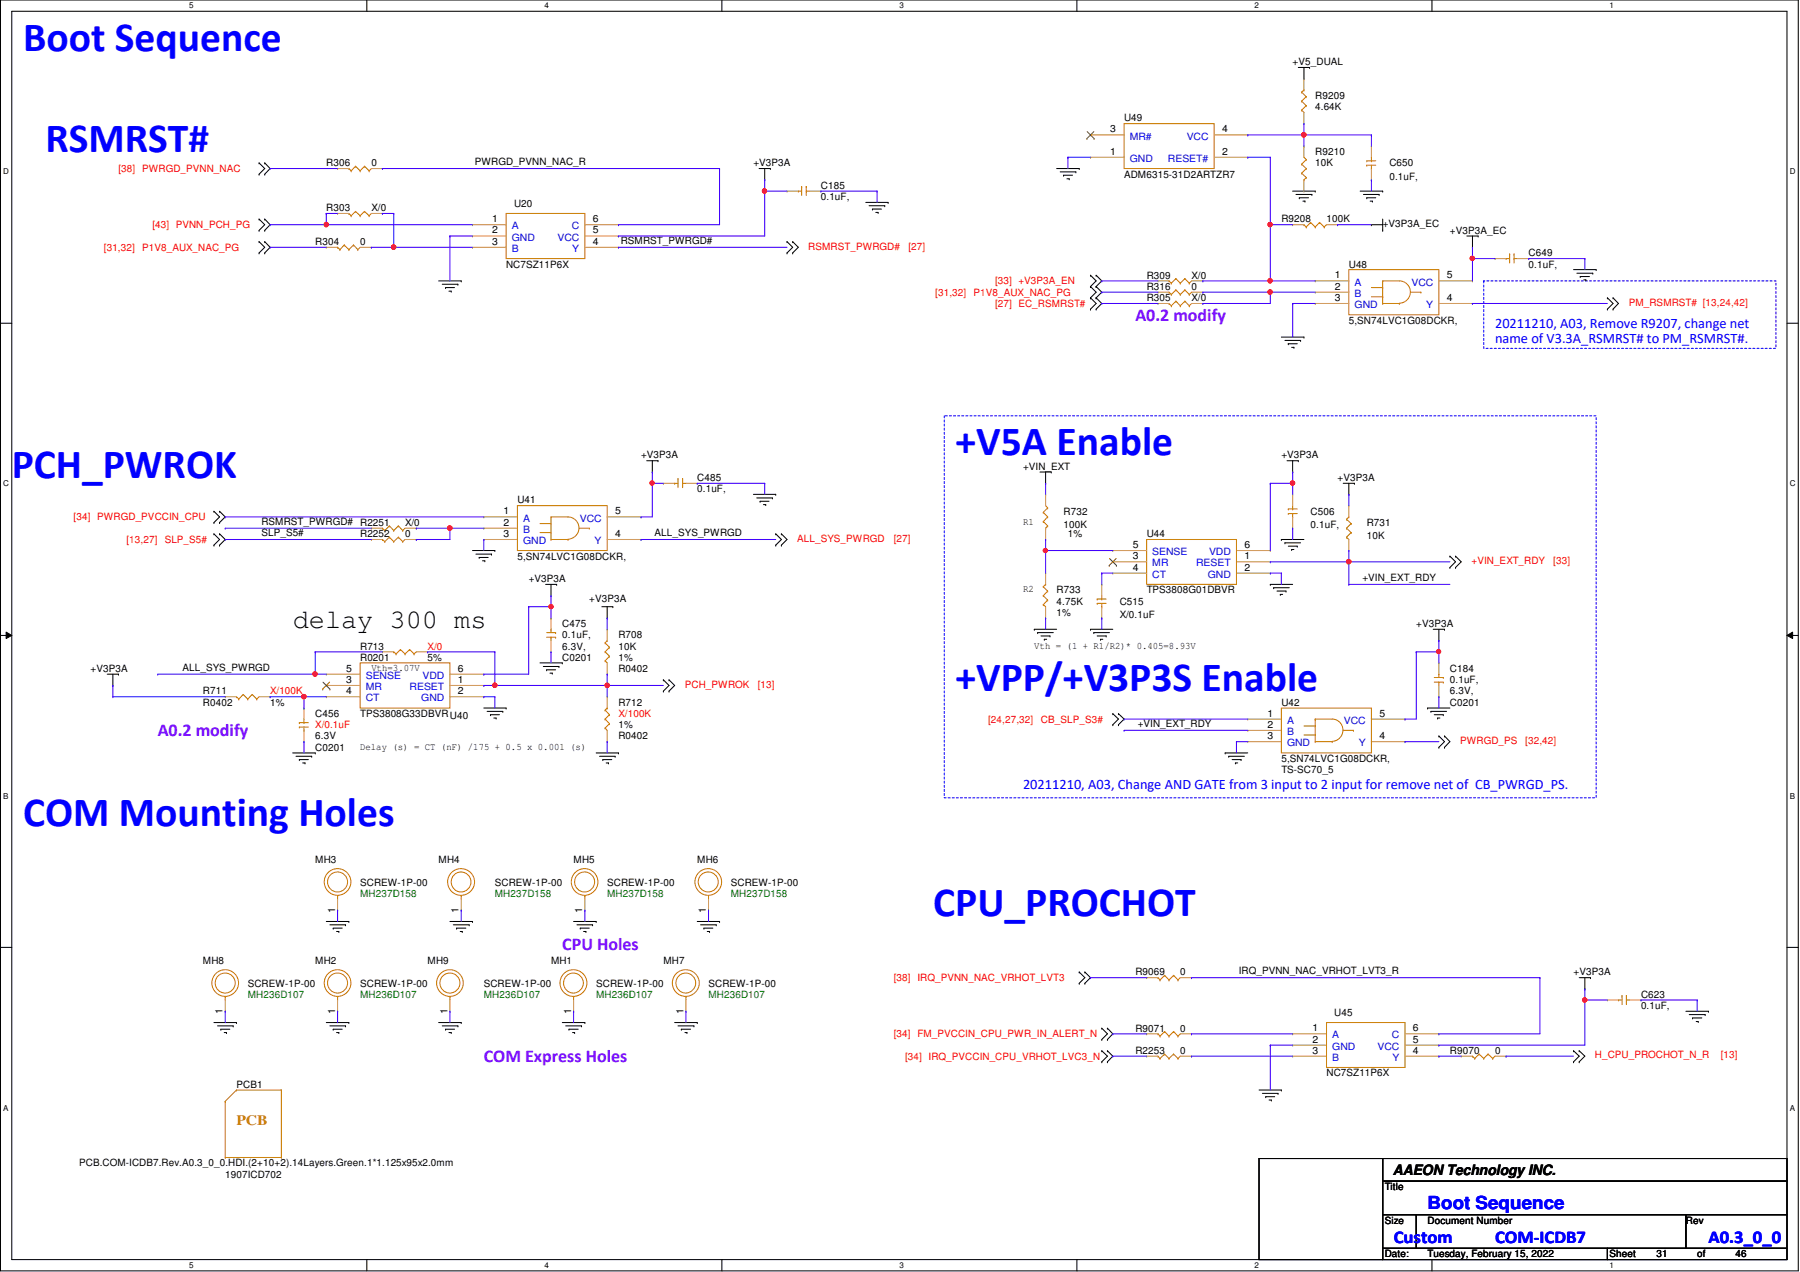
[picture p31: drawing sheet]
<svg xmlns="http://www.w3.org/2000/svg" width="297mm" height="210mm" viewBox="0 0 297 210" stroke-linecap="round" stroke-linejoin="round" font-family="sans-serif">
<defs><g id="words">
<g font-size="6.9" fill="#00f">
<text x="3.8" y="8.4">Boot Sequence</text>
<text x="7.5" y="25.1">RSMRST#</text>
<text x="157.7" y="75.1">+V5A Enable</text>
<text x="1.9" y="78.8">PCH_PWROK</text>
<text x="157.7" y="114.1">+VPP/+V3P3S Enable</text>
<text x="3.8" y="136.3">COM Mounting Holes</text>
<text x="154" y="151.2">CPU_PROCHOT</text>
</g>
<text font-size="4.4" x="48.3" y="103.7">delay 300 ms</text>
<g font-size="3" fill="#8000ff">
<text x="187.4" y="52.9">A0.2 modify</text>
<text x="26" y="121.5">A0.2 modify</text>
<text x="92.8" y="156.8">CPU Holes</text>
<text x="79.8" y="175.3">COM Express Holes</text>
</g>
<g font-size="3" fill="#00f">
<text x="235.6" y="199.5">Boot Sequence</text>
<text x="230" y="205.1">Custom</text>
<text x="246.7" y="205.1">COM-ICDB7</text>
<text x="281.9" y="205.1">A0.3_0_0</text>
</g>
<g font-size="2.4" fill="#00f">
<text x="246.7" y="54.2">20211210, A03, Remove R9207, change net</text>
<text x="246.7" y="56.6">name of V3.3A_RSMRST# to PM_RSMRST#.</text>
<text x="168.8" y="130.2">20211210, A03, Change AND GATE from 3 input to 2 input for remove net of CB_PWRGD_PS.</text>
</g>
<text font-size="2.4" fill="#cc8006" x="39" y="185.7">PCB</text>
<text font-size="2.4" x="229.8" y="193.9">AAEON Technology INC.</text>
<g font-size="1.7">
<text x="213.3" y="10.8">+V5_DUAL</text>
<text x="217" y="16.3">R9209</text>
<text x="183.2" y="21.8">3</text>
<text x="185.5" y="20">U49</text>
<text x="201.7" y="21.8">4</text>
<text x="217" y="18.2">4.64K</text>
<text x="53.8" y="27.4">R306</text>
<text x="61.3" y="27.4">0</text>
<text x="78.4" y="27.2">PWRGD_PVNN_NAC_R</text>
<text x="124.3" y="27.4">+V3P3A</text>
<text x="183.2" y="25.5">1</text>
<text x="185.5" y="29.3">ADM6315-31D2ARTZR7</text>
<text x="201.7" y="25.5">2</text>
<text x="217" y="25.6">R9210</text>
<text x="217" y="27.4">10K</text>
<text x="229.3" y="27.4">C650</text>
<text x="229.3" y="29.7">0.1uF,</text>
<text x="53.8" y="34.9">R303</text>
<text x="61.3" y="34.9">X/0</text>
<text x="84.8" y="34.1">U20</text>
<text x="135.5" y="31.2">C185</text>
<text x="135.5" y="33">0.1uF,</text>
<text x="52" y="40.4">R304</text>
<text x="59.4" y="40.4">0</text>
<text x="81.2" y="36.7">1</text>
<text x="81.2" y="38.5">2</text>
<text x="81.2" y="40.4">3</text>
<text x="97.8" y="40.4">4</text>
<text x="97.8" y="38.5">5</text>
<text x="97.8" y="36.7">6</text>
<text x="102.4" y="40.2">RSMRST_PWRGD#</text>
<text x="211.5" y="36.7">R9208</text>
<text x="218.9" y="36.7">100K</text>
<text x="228.2" y="37.5">+V3P3A_EC</text>
<text x="239.3" y="38.6">+V3P3A_EC</text>
<text x="83.5" y="44.2">NC7SZ11P6X</text>
<text x="189.2" y="47.8">R316</text>
<text x="189.2" y="46">R309</text>
<text x="196.6" y="47.8">0</text>
<text x="196.6" y="46">X/0</text>
<text x="220.3" y="45.9">1</text>
<text x="220.3" y="47.8">2</text>
<text x="222.6" y="44.2">U48</text>
<text x="238.8" y="45.9">5</text>
<text x="252.3" y="42.3">C649</text>
<text x="252.3" y="44.2">0.1uF,</text>
<text x="189.2" y="49.7">R305</text>
<text x="196.6" y="49.7">X/0</text>
<text x="220.3" y="49.7">3</text>
<text x="222.6" y="53.4">5,SN74LVC1G08DCKR,</text>
<text x="238.8" y="49.7">4</text>
<text x="105.8" y="75.6">+V3P3A</text>
<text x="168.8" y="77.5">+VIN_EXT</text>
<text x="211.5" y="75.6">+V3P3A</text>
<text x="85.4" y="83.1">U41</text>
<text x="115.1" y="79.4">C485</text>
<text x="115.1" y="81.2">0.1uF,</text>
<text x="220.7" y="79.4">+V3P3A</text>
<text x="43.1" y="86.6">RSMRST_PWRGD#</text>
<text x="43.1" y="88.4">SLP_S5#</text>
<text x="59.4" y="86.8">R2251</text>
<text x="59.4" y="88.6">R2252</text>
<text x="66.8" y="86.8">X/0</text>
<text x="66.8" y="88.6">0</text>
<text x="83.1" y="84.9">1</text>
<text x="83.1" y="86.7">2</text>
<text x="83.1" y="88.6">3</text>
<text x="101.5" y="84.9">5</text>
<text x="101.5" y="88.6">4</text>
<text x="108" y="88.4">ALL_SYS_PWRGD</text>
<text x="168.8" y="86.6">R1</text>
<text x="175.5" y="84.9">R732</text>
<text x="175.5" y="87.2">100K</text>
<text x="176.2" y="88.6">1%</text>
<text x="189.2" y="88.6">U44</text>
<text x="216.3" y="84.9">C506</text>
<text x="216.3" y="87.2">0.1uF,</text>
<text x="225.5" y="86.8">R731</text>
<text x="225.5" y="89">10K</text>
<text x="85.4" y="92.3">5,SN74LVC1G08DCKR,</text>
<text x="186.9" y="92.3">3</text>
<text x="186.9" y="90.4">5</text>
<text x="186.9" y="94.1">4</text>
<text x="205.4" y="92.3">1</text>
<text x="205.4" y="94.1">2</text>
<text x="205.4" y="90.4">6</text>
<text x="224.8" y="95.8">+VIN_EXT_RDY</text>
<text x="87.2" y="96.1">+V3P3A</text>
<text x="97.2" y="99.4">+V3P3A</text>
<text x="168.8" y="97.7">R2</text>
<text x="174.4" y="97.9">R733</text>
<text x="174.4" y="99.8">4.75K</text>
<text x="174.4" y="101.6">1%</text>
<text x="184.8" y="99.8">C515</text>
<text x="184.8" y="102">X/0.1uF</text>
<text x="189.2" y="97.9">TPS3808G01DBVR</text>
<text x="59.4" y="107.2">R713</text>
<text x="92.8" y="103.5">C475</text>
<text x="92.8" y="105.3">0.1uF,</text>
<text x="92.8" y="107.2">6.3V,</text>
<text x="102.1" y="105.3">R708</text>
<text x="102.1" y="107.2">10K</text>
<text x="170.7" y="107">Vth = (1 + R1/R2)* 0.405=8.93V</text>
<text x="233.7" y="103.5">+V3P3A</text>
<text x="14.9" y="110.9">+V3P3A</text>
<text x="30.1" y="110.7">ALL_SYS_PWRGD</text>
<text x="57.1" y="112.7">3</text>
<text x="57.1" y="110.8">5</text>
<text x="59.4" y="109.1">R0201</text>
<text x="61.3" y="110.7">Vth=3.07V</text>
<text x="70.6" y="109.1">5%</text>
<text x="75.6" y="112.7">1</text>
<text x="75.6" y="110.8">6</text>
<text x="92.8" y="109.1">C0201</text>
<text x="102.1" y="109.1">1%</text>
<text x="102.1" y="110.9">R0402</text>
<text x="239.3" y="110.9">C184</text>
<text x="239.3" y="112.7">0.1uF,</text>
<text x="33.5" y="114.6">R711</text>
<text x="33.5" y="116.5">R0402</text>
<text x="44.6" y="116.5">1%</text>
<text x="52" y="118.3">C456</text>
<text x="57.1" y="114.6">4</text>
<text x="59.4" y="118.3">TPS3808G33DBVRU40</text>
<text x="75.6" y="114.6">2</text>
<text x="102.1" y="116.5">R712</text>
<text x="187.7" y="119.9">+VIN_EXT_RDY</text>
<text x="209.2" y="118.2">1</text>
<text x="211.5" y="116.5">U42</text>
<text x="227.6" y="118.2">5</text>
<text x="239.3" y="114.6">6.3V,</text>
<text x="239.3" y="116.5">C0201</text>
<text x="52" y="123.9">C0201</text>
<text x="52" y="122">6.3V</text>
<text x="59.4" y="123.7">Delay (s) = CT (nF) /175 + 0.5 x 0.001 (s)</text>
<text x="102.1" y="120.1">1%</text>
<text x="102.1" y="122">R0402</text>
<text x="209.2" y="120.1">2</text>
<text x="209.2" y="122">3</text>
<text x="211.5" y="125.7">5,SN74LVC1G08DCKR,</text>
<text x="227.6" y="122">4</text>
<text x="211.5" y="127.6">TS-SC70_5</text>
<text x="52" y="142.4">MH3</text>
<text x="72.4" y="142.4">MH4</text>
<text x="94.7" y="142.4">MH5</text>
<text x="115.1" y="142.4">MH6</text>
<text x="59.4" y="146.1">SCREW-1P-00</text>
<text x="81.7" y="146.1">SCREW-1P-00</text>
<text x="100.2" y="146.1">SCREW-1P-00</text>
<text x="120.6" y="146.1">SCREW-1P-00</text>
<text x="55.3" y="150.6" transform="rotate(-90 55.3 150.6)">1</text>
<text x="75.7" y="150.6" transform="rotate(-90 75.7 150.6)">1</text>
<text x="96.1" y="150.6" transform="rotate(-90 96.1 150.6)">1</text>
<text x="116.5" y="150.6" transform="rotate(-90 116.5 150.6)">1</text>
<text x="33.5" y="159.1">MH8</text>
<text x="52" y="159.1">MH2</text>
<text x="70.6" y="159.1">MH9</text>
<text x="90.9" y="159.1">MH1</text>
<text x="109.5" y="159.1">MH7</text>
<text x="187.4" y="161">R9069</text>
<text x="194.8" y="161">0</text>
<text x="204.4" y="160.7">IRQ_PVNN_NAC_VRHOT_LVT3_R</text>
<text x="259.7" y="161">+V3P3A</text>
<text x="36.7" y="167.3" transform="rotate(-90 36.7 167.3)">1</text>
<text x="40.9" y="162.8">SCREW-1P-00</text>
<text x="55.3" y="167.3" transform="rotate(-90 55.3 167.3)">1</text>
<text x="59.4" y="162.8">SCREW-1P-00</text>
<text x="73.8" y="167.3" transform="rotate(-90 73.8 167.3)">1</text>
<text x="79.8" y="162.8">SCREW-1P-00</text>
<text x="94.2" y="167.3" transform="rotate(-90 94.2 167.3)">1</text>
<text x="98.4" y="162.8">SCREW-1P-00</text>
<text x="112.8" y="167.3" transform="rotate(-90 112.8 167.3)">1</text>
<text x="116.9" y="162.8">SCREW-1P-00</text>
<text x="220.2" y="167.6">U45</text>
<text x="270.8" y="164.7">C623</text>
<text x="270.8" y="166.5">0.1uF,</text>
<text x="187.4" y="173.9">R2253</text>
<text x="187.4" y="170.2">R9071</text>
<text x="194.8" y="173.9">0</text>
<text x="194.8" y="170.2">0</text>
<text x="216.6" y="170.2">1</text>
<text x="216.6" y="172">2</text>
<text x="216.6" y="173.9">3</text>
<text x="233.2" y="173.9">4</text>
<text x="233.2" y="172">5</text>
<text x="233.2" y="170.2">6</text>
<text x="239.3" y="173.9">R9070</text>
<text x="246.7" y="173.9">0</text>
<text x="39" y="179.5">PCB1</text>
<text x="218.9" y="177.6">NC7SZ11P6X</text>
<text x="13.1" y="192.5">PCB.COM-ICDB7.Rev.A0.3_0_0.HDI.(2+10+2).14Layers.Green.1*1.125x95x2.0mm</text>
<text x="37.2" y="194.3">1907ICD702</text>
<text x="228.5" y="196.4">Title</text>
<text x="228.5" y="201.9">Size</text>
<text x="235.6" y="201.9">Document Number</text>
<text x="278.2" y="201.9">Rev</text>
<text x="228.5" y="207.5">Date:</text>
<text x="235.6" y="207.5">Tuesday, February 15, 2022</text>
<text x="265.6" y="207.5">Sheet</text>
<text x="273.4" y="207.5">31</text>
<text x="280.1" y="207.5">of</text>
<text x="286.4" y="207.5">46</text>
</g>
<g font-size="1.7" fill="#00c">
<text x="186.4" y="23">MR#</text>
<text x="195.8" y="23">VCC</text>
<text x="186.4" y="26.7">GND</text>
<text x="192.7" y="26.7">RESET#</text>
<text x="84.5" y="37.8">A</text>
<text x="84.5" y="39.7">GND</text>
<text x="84.5" y="41.6">B</text>
<text x="92" y="39.7">VCC</text>
<text x="94.4" y="37.8">C</text>
<text x="94.4" y="41.6">Y</text>
<text x="223.5" y="47.1">A</text>
<text x="232.9" y="47.1">VCC</text>
<text x="223.5" y="49">B</text>
<text x="223.5" y="50.8">GND</text>
<text x="235.4" y="50.8">Y</text>
<text x="86.3" y="86.1">A</text>
<text x="86.3" y="87.9">B</text>
<text x="86.3" y="89.8">GND</text>
<text x="95.7" y="86.1">VCC</text>
<text x="98.1" y="89.8">Y</text>
<text x="190.2" y="93.5">MR</text>
<text x="190.2" y="91.6">SENSE</text>
<text x="190.2" y="95.3">CT</text>
<text x="197.4" y="93.5">RESET</text>
<text x="199.3" y="95.3">GND</text>
<text x="199.5" y="91.6">VDD</text>
<text x="60.4" y="113.9">MR</text>
<text x="60.4" y="112">SENSE</text>
<text x="67.6" y="113.9">RESET</text>
<text x="69.7" y="112">VDD</text>
<text x="60.4" y="115.7">CT</text>
<text x="69.5" y="115.7">GND</text>
<text x="212.4" y="119.4">A</text>
<text x="221.8" y="119.4">VCC</text>
<text x="212.4" y="121.3">B</text>
<text x="212.4" y="123.1">GND</text>
<text x="224.2" y="123.1">Y</text>
<text x="219.8" y="171.4">A</text>
<text x="219.8" y="173.2">GND</text>
<text x="227.3" y="173.2">VCC</text>
<text x="229.7" y="171.4">C</text>
<text x="219.8" y="175">B</text>
<text x="229.8" y="175">Y</text>
</g>
<g font-size="1.7" fill="#f00">
<text x="19.6" y="28.4">[38] PWRGD_PVNN_NAC</text>
<text x="17.1" y="41.4">[31,32]</text>
<text x="23.4" y="41.4">P1V8_AUX_NAC_PG</text>
<text x="25.1" y="37.6">[43] PVNN_PCH_PG</text>
<text x="133.4" y="41.2">RSMRST_PWRGD#</text>
<text x="149.9" y="41.2">[27]</text>
<text x="164.2" y="46.9">[33] +V3P3A_EN</text>
<text x="154.3" y="48.8">[31,32]</text>
<text x="160.7" y="48.8">P1V8_AUX_NAC_PG</text>
<text x="164.2" y="50.6">[27] EC_RSMRST#</text>
<text x="268.8" y="50.5">PM_RSMRST# [13,24,42]</text>
<text x="12.1" y="85.9">[34] PWRGD_PVCCIN_CPU</text>
<text x="20.9" y="89.6">[13,27]</text>
<text x="27.2" y="89.6">SLP_S5#</text>
<text x="131.6" y="89.4">ALL_SYS_PWRGD</text>
<text x="147.5" y="89.4">[27]</text>
<text x="242.8" y="93.1">+VIN_EXT_RDY</text>
<text x="256.3" y="93.1">[33]</text>
<text x="70.6" y="107.2">X/0</text>
<text x="113" y="113.5">PCH_PWROK</text>
<text x="125" y="113.5">[13]</text>
<text x="44.6" y="114.6">X/100K</text>
<text x="102.1" y="118.3">X/100K</text>
<text x="163.1" y="119.3">[24,27,32]</text>
<text x="171.8" y="119.3">CB_SLP_S3#</text>
<text x="52" y="120.1">X/0.1uF</text>
<text x="241" y="122.8">PWRGD_PS</text>
<text x="251.7" y="122.8">[32,42]</text>
<text x="147.5" y="161.9">[38] IRQ_PVNN_NAC_VRHOT_LVT3</text>
<text x="147.5" y="171.2">[34] FM_PVCCIN_CPU_PWR_IN_ALERT_N</text>
<text x="149.3" y="174.9">[34] IRQ_PVCCIN_CPU_VRHOT_LVC3_N</text>
<text x="263.2" y="174.7">H_CPU_PROCHOT_N_R</text>
<text x="284" y="174.7">[13]</text>
</g>
<g font-size="1.7" fill="#008000">
<text x="59.4" y="148">MH237D158</text>
<text x="81.7" y="148">MH237D158</text>
<text x="100.2" y="148">MH237D158</text>
<text x="120.6" y="148">MH237D158</text>
<text x="40.9" y="164.7">MH236D107</text>
<text x="59.4" y="164.7">MH236D107</text>
<text x="79.8" y="164.7">MH236D107</text>
<text x="98.4" y="164.7">MH236D107</text>
<text x="116.9" y="164.7">MH236D107</text>
</g>
<g font-size="1.3">
<text x="31.2" y="1.4">5</text>
<text x="89.8" y="1.4">4</text>
<text x="148.4" y="1.4">3</text>
<text x="207" y="1.4">2</text>
<text x="265.6" y="1.4">1</text>
<text x=".5" y="28.8">D</text>
<text x="295.4" y="28.8">D</text>
<text x=".5" y="80.3">C</text>
<text x="295.4" y="80.3">C</text>
<text x=".5" y="131.8">B</text>
<text x="295.4" y="131.8">B</text>
<text x=".5" y="183.3">A</text>
<text x="295.4" y="183.3">A</text>
<text x="31.2" y="209.3">5</text>
<text x="89.8" y="209.3">4</text>
<text x="148.4" y="209.3">3</text>
<text x="207" y="209.3">2</text>
<text x="265.6" y="209.3">1</text>
</g>
</g></defs>
<path d="M.1 0h296.7v209.7h-296.7zM1.9 1.9h293v206h-293z" fill="none" stroke="#000" stroke-width=".17"/>
<g fill="#fff">
<path d="M31.2 .2h.8v1.5h-.8z"/>
<path d="M31.2 208.1h.8v1.4h-.8z"/>
</g>
<path d="M60.5 0v1.9M60.5 207.9v1.8" fill="none" stroke="#000" stroke-width=".17"/>
<g fill="#fff">
<path d="M89.8 .2h.7v1.5h-.7z"/>
<path d="M89.8 208.1h.7v1.4h-.7z"/>
</g>
<path d="M119.1 0v1.9M119.1 207.9v1.8" fill="none" stroke="#000" stroke-width=".17"/>
<g fill="#fff">
<path d="M148.4 .2h.7v1.5h-.7z"/>
<path d="M148.4 208.1h.7v1.4h-.7z"/>
</g>
<path d="M177.7 0v1.9M177.7 207.9v1.8" fill="none" stroke="#000" stroke-width=".17"/>
<g fill="#fff">
<path d="M207 .2h.7v1.5h-.7z"/>
<path d="M207 208.1h.7v1.4h-.7z"/>
</g>
<path d="M236.3 0v1.9M236.3 207.9v1.8" fill="none" stroke="#000" stroke-width=".17"/>
<g fill="#fff">
<path d="M265.6 .2h.7v1.5h-.7z"/>
<path d="M265.6 208.1h.7v1.4h-.7z"/>
<path d="M.5 27.6h1v1.5h-1z"/>
<path d="M295.4 27.6h.9v1.5h-.9z"/>
<path d="M.5 79.1h1v1.5h-1z"/>
<path d="M295.4 79.1h.9v1.5h-.9z"/>
</g>
<path d="M.1 53.3h1.8M294.9 53.3h1.9" fill="none" stroke="#000" stroke-width=".17"/>
<g fill="#fff">
<path d="M.5 130.6h.9v1.5h-.9z"/>
<path d="M295.4 130.6h.8v1.5h-.8z"/>
</g>
<path d="M.1 104.9h1.8M1 104.3l.9 .6-.9 .5zM294.9 104.9l.9-.6v1.1zM294.9 104.9h1.9" fill="none" stroke="#000" stroke-width=".17"/>
<path d="M1 104.3l.9 .6-.9 .5zM294.9 104.9l.9-.6v1.1z" fill="#000"/>
<g fill="#fff">
<path d="M.5 182.1h.9v1.5h-.9z"/>
<path d="M295.4 182.1h.8v1.5h-.8z"/>
</g>
<g fill="none" stroke="#000" stroke-width=".17">
<path d="M214.2 11.1h1.9M215.2 13h.1M215.2 11.1v1.9M216.1 11.1h.1M42.8 38h.1M42.8 36.2h.1M42.8 39.9h.1M42.8 28.7h.1M42.8 26.9h.1M42.8 36.2l.9 .9-.9 .9M42.8 39.9l.9 .9-.9 .9M42.8 26.9l.9 .9-.9 .9"/>
<path d="M43.7 36.2h.1M43.7 38h.1M43.7 39.9h.1M43.7 26.9h.1M43.7 28.7h.1M43.7 36.2l.9 .9-.9 .9M43.7 39.9l.9 .9-.9 .9M43.7 26.9l.9 .9-.9 .9M125.3 27.8h1.8M126.2 29.7h.1M126.2 27.8v1.9M127.1 27.8h.1"/>
<path d="M129.9 39.9h.1M129.9 39.9l.9 .9-.9 .9M130.8 39.9h.1M130.8 39.9l.9 .9-.9 .9M142.9 33.4h3.7M143.4 34h2.6M144 34.5h.1M144 34.5h1.5M144.5 35.1h.4M144.9 35.1h.1M146 34h.1M146.6 33.4h.1"/>
<path d="M174.4 27.8h3.7M175 28.4h2.5M175.5 28.9h.1M175.5 28.9h1.5M176.1 29.5h.3M176.4 29.5h.1M177.5 28.4h.1M178.1 27.8h.1M213.3 31.5h3.7M213.9 32.1h2.6M214.4 32.6h.1M214.4 32.6h1.5"/>
<path d="M215 33.2h.3M215.3 33.2h.1M216.5 32.1h.1M217 31.5h.1M224.4 31.5h3.8M225 32.1h2.6M225.5 32.6h.1M225.5 32.6h1.5M226.1 33.2h.4M226.3 37.1h.1M226.3 37.1h1.9M226.5 33.2h.1"/>
<path d="M227.6 32.1h.1M228.2 38h.1M228.2 31.5h.1M228.2 36.2v1.8M242.1 38.9h1.8M243 38.9v1.9M243.9 38.9h.1M42.8 41.7h.1M43.7 41.7h.1M72.4 46.4h3.7M73 46.9h2.6M73.5 47.5h.1"/>
<path d="M73.5 47.5h1.5M74.1 48h.4M74.5 48h.1M75.6 46.9h.1M76.1 46.4h.1M129.9 41.7h.1M130.8 41.7h.1M180 49.1h.1M180 47.3h.1M180 45.4h.1M180 51h.1M180 47.3l.9 .9-.9 .9"/>
<path d="M180 45.4l.9 1-.9 .9M180 49.1l.9 1-.9 .9M180.9 47.3h.1M180.9 49.1h.1M180.9 45.4h.1M180.9 51h.1M180.9 47.3l.9 .9-.9 .9M180.9 45.4l.9 1-.9 .9M180.9 49.1l.9 1-.9 .9M211.5 55.6h3.7M212 56.2h2.6M212.6 56.7h.1"/>
<path d="M212.6 56.7h1.5M213.1 57.3h.4M213.5 57.3h.1M214.6 56.2h.1M215.2 55.6h.1M243 40.8h.1M259.7 44.5h3.7M260.2 45.1h2.6M260.8 45.6h.1M260.8 45.6h1.5M261.4 46.2h.3M261.7 46.2h.1"/>
<path d="M262.8 45.1h.1M263.4 44.5h.1M265.3 51h.1M265.3 49.1h.1M265.3 49.1l.9 1-.9 .9M266.2 51h.1M266.2 49.1h.1M266.2 49.1l.9 1-.9 .9M106.7 76h1.9M107.7 77.9h.1M107.7 76v1.9M108.6 76h.1"/>
<path d="M171.6 77.9h1.9M172.5 79.8h.1M172.5 77.9v1.9M173.5 77.9h.1M212.4 76h1.8M213.3 77.9h.1M213.3 76v1.9M214.2 76h.1M221.7 79.8h1.8M222.6 79.8v1.8M223.5 79.8h.1M35.3 86.2h.1"/>
<path d="M35.3 84.4h.1M35.3 90h.1M35.3 88.1h.1M35.3 84.4l.9 .9-.9 .9M35.3 88.1l.9 .9-.9 1M36.2 84.4h.1M36.2 86.2h.1M36.2 88.1h.1M36.2 90h.1M36.2 84.4l1 .9-1 .9M36.2 88.1l1 .9-1 1M78 90.8h3.7"/>
<path d="M78.5 91.4h2.6M79.1 92h.1M79.1 92h1.5M79.6 92.5h.4M80 92.5h.1M81.1 91.4h.1M81.7 90.8h.1M90 96.4h1.9M90.9 98.3h.1M90.9 96.4v1.9M91.9 96.4h.1M124.3 81.6h3.7"/>
<path d="M124.9 82.2h2.6M125.4 82.7h.1M125.4 82.7h1.5M126 83.3h.4M126.4 83.3h.1M127.5 82.2h.1M128 81.6h.1M128 90h.1M128 88.1h.1M128 88.1l.9 .9-.9 1M128.9 90h.1M128.9 88.1h.1"/>
<path d="M128.9 88.1l1 .9-1 1M209.6 96.4h.1M209.6 96.4h3.7M210.2 97h.1M210.2 97h2.6M210.7 97.5h1.5M211.3 98.1h.1M211.3 98.1h.4M211.5 89h.1M211.5 89h3.7M212 89.6h.1M212 89.6h2.6"/>
<path d="M212.2 97.5h.1M212.6 90.1h1.5M213.1 90.7h.1M213.1 90.7h.4M214.1 90.1h.1M222.6 81.6h.1M239.3 93.6h.1M239.3 91.8h.1M239.3 91.8l.9 .9-.9 .9M240.2 93.6h.1M240.2 91.8h.1M240.2 91.8l.9 .9-.9 .9"/>
<path d="M17.7 111.3h1.9M18.6 113.1h.1M18.6 111.3v1.8M19.6 111.3h.1M79.8 116.8h3.7M80.4 117.4h2.6M80.9 117.9h.1M80.9 117.9h1.5M81.5 118.5h.4M81.9 118.5h.1M83 117.4h.1M83.5 116.8h.1"/>
<path d="M89.1 109.4h3.7M89.7 110h2.5M90.2 110.5h.1M90.2 110.5h1.5M90.8 111.1h.3M91.1 111.1h.1M92.2 110h.1M92.8 109.4h.1M99.3 100.1h1.8M100.2 102h.1M100.2 100.1v1.9M101.1 100.1h.1"/>
<path d="M109.5 114h.1M109.5 112.2h.1M109.5 112.2l.9 .9-.9 .9M110.4 114h.1M110.4 112.2h.1M110.4 112.2l.9 .9-.9 .9M170.7 103.8h.1M170.7 103.8h3.7M171.2 104.4h.1M171.2 104.4h2.6M171.8 104.9h1.5M172.3 105.5h.1"/>
<path d="M172.3 105.5h.4M173.3 104.9h.1M180 103.8h.1M180 103.8h3.6M180.5 104.4h.1M180.5 104.4h2.6M181.1 104.9h1.4M181.6 105.5h.1M181.6 105.5h.4M182.5 104.9h.1M183.6 119.6h.1M183.6 117.8h.1"/>
<path d="M183.6 117.8l1 .9-1 .9M184.6 117.8h.1M184.6 119.6h.1M184.6 117.8l.9 .9-.9 .9M235.6 116.8h.1M235.6 116.8h3.7M236.1 117.4h.1M236.1 117.4h2.6M236.5 103.8h1.9M236.7 117.9h1.5M237.2 118.5h.1M237.2 118.5h.4"/>
<path d="M237.4 105.7h.1M237.4 103.8v1.9M238.2 117.9h.1M238.4 103.8h.1M48.3 124.2h3.7M48.8 124.8h2.6M49.4 125.3h.1M49.4 125.3h1.5M49.9 125.9h.4M50.3 125.9h.1M51.4 124.8h.1M52 124.2h.1"/>
<path d="M98.4 124.2h3.7M98.9 124.8h2.6M99.5 125.3h.1M99.5 125.3h1.5M100 125.9h.4M100.4 125.9h.1M101.5 124.8h.1M102.1 124.2h.1M202.2 124.2h.1M202.2 124.2h3.7M202.8 124.8h.1M202.8 124.8h2.6"/>
<path d="M203.3 125.3h1.5M203.9 125.9h.1M203.9 125.9h.4M204.8 125.3h.1M237.4 123.3h.1M237.4 121.5h.1M237.4 121.5l1 .9-1 .9M238.4 123.3h.1M238.4 121.5h.1M238.4 121.5l.9 .9-.9 .9M.1 156.3h1.8M53.8 152.1h3.8"/>
<path d="M54.4 152.6h2.6M55 153.2h.1M55 153.2h1.5M55.5 153.7h.4M55.9 153.7h.1M57 152.6h.1M57.6 152.1h.1M74.2 152.1h3.8M74.8 152.6h2.6M75.3 153.2h.1M75.3 153.2h1.6M75.9 153.7h.4"/>
<path d="M76.3 153.7h.1M77.4 152.6h.1M78 152.1h.1M94.7 152.1h3.7M95.2 152.6h2.6M95.8 153.2h.1M95.8 153.2h1.4M96.3 153.7h.4M96.7 153.7h.1M97.8 152.6h.1M98.4 152.1h.1M115.1 152.1h3.6"/>
<path d="M115.6 152.6h2.6M116.2 153.2h.1M116.2 153.2h1.4M116.7 153.7h.4M117.1 153.7h.1M118.2 152.6h.1M118.7 152.1h.1M294.9 156.3h1.9M35.3 168.7h3.7M35.9 169.3h2.6M36.4 169.8h.1M36.4 169.8h1.5"/>
<path d="M37 170.4h.4M37.4 170.4h.1M38.5 169.3h.1M39 168.7h.1M53.8 168.7h3.8M54.4 169.3h2.6M55 169.8h.1M55 169.8h1.5M55.5 170.4h.4M55.9 170.4h.1M57 169.3h.1M57.6 168.7h.1"/>
<path d="M72.4 168.7h3.7M73 169.3h2.6M73.5 169.8h.1M73.5 169.8h1.5M74.1 170.4h.4M74.5 170.4h.1M75.6 169.3h.1M76.1 168.7h.1M92.8 168.7h3.7M93.3 169.3h2.7M93.9 169.8h.1M93.9 169.8h1.5"/>
<path d="M94.5 170.4h.3M94.8 170.4h.1M96 169.3h.1M96.5 168.7h.1M111.3 168.7h3.8M111.9 169.3h2.6M112.4 169.8h.1M112.4 169.8h1.6M113 170.4h.4M113.4 170.4h.1M114.5 169.3h.1M115.1 168.7h.1"/>
<path d="M178.1 162.3h.1M178.1 160.4h.1M178.1 160.4l.9 .9-.9 1M179 160.4h.1M179 162.3h.1M179 160.4l1 .9-1 1M181.8 175.2h.1M181.8 173.4h.1M181.8 171.5h.1M181.8 169.7h.1M181.8 173.4l.9 .9-.9 .9M181.8 169.7l.9 .9-.9 .9"/>
<path d="M182.7 173.4h.1M182.7 175.2h.1M182.7 169.7h.1M182.7 171.5h.1M182.7 173.4l.9 .9-.9 .9M182.7 169.7l.9 .9-.9 .9M207.8 179.9h3.7M211.5 179.9h.1M259.7 175.2h.1M259.7 173.4h.1M259.7 173.4l.9 .9-.9 .9M260.6 175.2h.1"/>
<path d="M260.6 173.4h.1M260.6 161.3h1.9M260.6 173.4l.9 .9-.9 .9M261.5 163.2h.1M261.5 161.3v1.9M262.5 161.3h.1M278.2 166.9h3.7M278.8 167.4h2.6M279.3 168h.1M279.3 168h1.5M279.9 168.6h.3M280.2 168.6h.1"/>
<path d="M281.4 167.4h.1M281.9 166.9h.1M207.8 191.2h20.4v16.7h-20.4zM208.3 180.4h2.6M208.9 181h.1M208.9 181h1.5M209.4 181.5h.4M209.8 181.5h.1M210.9 180.4h.1M228.2 191.2h66.7v3.7h-66.7zM228.2 194.9h66.7v5.5h-66.7zM228.2 200.4h5.5v5.6h-5.5z"/>
<path d="M228.2 206h37.1v1.9h-37.1zM233.7 200.4h44.5v5.6h-44.5zM265.3 206h29.6v1.9h-29.6zM278.2 200.4h16.7v5.6h-16.7z"/>
</g>
<path d="M244.9 46.4h48.2v11.1h-48.2zM155.8 68.6h107.6v63.1h-107.6z" fill="none" stroke="#00f" stroke-width=".17" stroke-dasharray=".3 .3"/>
<g fill="none" stroke="#cc8006" stroke-width=".17">
<path d="M214.8 15.2h.1M214.8 18.2h.1M214.8 16.7h.1M214.8 15.2l.8 .8M214.8 18.2l.4 .3M214.8 16.7l.8 .7M215.2 14.9h.1M215.2 14.9l-.4 .3M215.6 17.4h.1M215.6 16h.1M215.6 17.4l-.8 .8M215.6 16l-.8 .7"/>
<path d="M57.6 35.2h.1M57.6 27.8h.1M57.6 35.2l.4 .4M57.6 27.8l.4 .4M58 35.6h.1M58 28.2h.1M58.7 34.9h.1M58.7 27.4h.1M58.7 34.9l-.7 .7M58.7 34.9l.7 .7M58.7 27.4l-.7 .8M58.7 27.4l.7 .8"/>
<path d="M59.4 35.6h.1M59.4 28.2h.1M60.2 34.9h.1M60.2 27.4h.1M60.2 34.9l.7 .7M60.2 34.9l-.8 .7M60.2 27.4l.7 .8M60.2 27.4l-.8 .8M60.9 35.6h.1M60.9 28.2h.1M61.3 35.2l-.4 .4M61.3 27.8l-.4 .4"/>
<path d="M83.5 35.2h13v7.5h-13zM131.7 31.5h.1M131.7 31.5h.6M132.3 30.8h.1M132.3 30.8v1.5M133.1 30.8h.1M133.1 31.5h.1M133.1 31.5h.5M133.1 30.8v1.5M185.5 20.4h14.9v7.4h-14.9zM214.8 27.1h.1M214.8 28.6h.1"/>
<path d="M214.8 28.6l.8 .7M214.8 27.1l.8 .7M215.2 29.7h.1M215.2 37.1h.1M215.2 26l.4 .3M215.2 37.1l.4 .4M215.6 29.3h.1M215.6 26.3h.1M215.6 27.8h.1M215.6 37.5h.1M215.6 29.3l-.4 .4M215.6 26.3l-.8 .8"/>
<path d="M215.6 27.8l-.8 .8M216.3 36.7h.1M216.3 36.7l-.7 .8M216.3 36.7l.7 .8M217 37.5h.1M217.8 36.7h.1M217.8 36.7l.7 .8M217.8 36.7l-.8 .8M218.5 37.5h.1M218.9 37.1l-.4 .4M225.5 27.3h.1M225.5 26.5h.1"/>
<path d="M225.5 27.3h1.5M225.5 26.5h1.5M226.3 27.8h.1M226.3 26.5h.1M226.3 26v.5M226.3 27.3v.5M55.7 40.8h.1M55.7 40.8l.4 .4M56.1 41.2h.1M56.8 40.4h.1M56.8 40.4l-.7 .8M56.8 40.4l.8 .8"/>
<path d="M57.6 41.2h.1M58.3 40.4h.1M58.3 40.4l.8 .8M58.3 40.4l-.7 .8M59.1 41.2h.1M59.4 40.8l-.3 .4M192.9 50.1h.1M192.9 48.2h.1M192.9 46.4h.1M192.9 50.1l.4 .4M192.9 48.2l.4 .4M192.9 46.4l.4 .3"/>
<path d="M193.3 50.5h.1M193.3 48.6h.1M193.3 46.7h.1M194.1 49.7h.1M194.1 47.8h.1M194.1 46h.1M194.1 49.7l-.8 .8M194.1 49.7l.7 .8M194.1 47.8l-.8 .8M194.1 47.8l.7 .8M194.1 46l-.8 .7M194.1 46l.7 .7"/>
<path d="M194.8 50.5h.1M194.8 48.6h.1M194.8 46.7h.1M195.5 49.7h.1M195.5 47.8h.1M195.5 46h.1M195.5 47.8l-.7 .8M195.5 49.7l.8 .8M195.5 49.7l-.7 .8M195.5 47.8l.8 .8M195.5 46l.8 .7M195.5 46l-.7 .7"/>
<path d="M196.3 50.5h.1M196.3 48.6h.1M196.3 46.7h.1M196.6 48.2l-.3 .4M196.6 50.1l-.3 .4M196.6 46.4l-.3 .3M222.6 44.5h14.8v7.4h-14.8zM226.3 47.5h1.9M226.3 49h1.9M228.2 50.1h.1M228.2 46.4h.1M228.2 47.5h.1"/>
<path d="M228.2 49h.1M228.2 46.4h2.7a1.84 1.84 0 0 1 1.8 1.8 1.84 1.84 0 0 1-1.8 1.8M228.2 46.4v3.7M228.2 50.1h2.7M230.9 50.1h.1M232.8 48.2h1.7M234.5 48.2h.1M248.5 42.7h.1M248.5 42.7h.6M249.1 41.9h.1M249.1 41.9v1.5M249.8 41.9h.1"/>
<path d="M249.8 42.7h.1M249.8 42.7h.6M249.8 41.9v1.5M111.3 79.8h.1M111.3 79.8h.6M111.9 79h.1M111.9 79v1.5M112.6 79h.1M112.6 79.8h.1M112.6 79.8h.6M112.6 79v1.5M63.1 87.2h.1"/>
<path d="M63.1 89h.1M63.1 87.2l.4 .3M63.1 89l.4 .4M63.5 87.5h.1M63.5 89.4h.1M64.3 86.8h.1M64.3 88.6h.1M64.3 86.8l-.8 .7M64.3 86.8l.7 .7M64.3 88.6l-.8 .8M64.3 88.6l.7 .8M65 87.5h.1"/>
<path d="M65 89.4h.1M65.7 86.8h.1M65.7 88.6h.1M65.7 86.8l.8 .7M65.7 86.8l-.7 .7M65.7 88.6l.8 .8M65.7 88.6l-.7 .8M66.5 87.5h.1M66.5 89.4h.1M66.8 87.2l-.3 .3M66.8 89l-.3 .4M85.4 83.4h14.8v7.4h-14.8z"/>
<path d="M89.1 86.4h1.8M89.1 87.9h1.8M90.9 89h.1M90.9 85.3h.1M90.9 86.4h.1M90.9 87.9h.1M90.9 85.3h2.8a1.84 1.84 0 0 1 1.8 1.8 1.84 1.84 0 0 1-1.8 1.9M90.9 85.3v3.7M90.9 89h2.8M93.7 89h.1M95.6 87.2h1.6M97.2 87.2h.1"/>
<path d="M172.2 96.8h.1M172.2 99.8h.1M172.2 98.3h.1M172.2 84.5h.1M172.2 86.1h.1M172.2 96.8l.7 .7M172.2 99.8l.3 .3M172.2 98.3l.7 .7M172.2 86.1l.7 .7M172.2 84.5l.7 .8M172.5 96.4h.1M172.5 87.2h.1"/>
<path d="M172.5 96.4l-.3 .4M172.5 83.4l.4 .4M172.9 99h.1M172.9 97.5h.1M172.9 86.8h.1M172.9 83.8h.1M172.9 85.3h.1M172.9 99l-.7 .8M172.9 97.5l-.7 .8M172.9 86.8l-.4 .4M172.9 83.8l-.7 .7M172.9 85.3l-.7 .8"/>
<path d="M181.1 99.6h.1M181.1 98.8h.1M181.1 99.6h1.4M181.1 98.8h1.4M181.8 98.8h.1M181.8 98.3v.5M181.8 99.6v.5M189.2 89h14.8v7.4h-14.8zM212.6 84.8h.1M212.6 84h.1M212.6 84.8h1.5M212.6 84h1.5"/>
<path d="M213.3 85.3h.1M213.3 84h.1M213.3 83.4v.6M213.3 84.8v.5M222.2 85.7h.1M222.2 88.6h.1M222.2 87.2h.1M222.2 85.7l.8 .7M222.2 88.6l.4 .4M222.2 87.2l.8 .7M222.6 85.3h.1M222.6 85.3l-.4 .4"/>
<path d="M223 87.9h.1M223 86.4h.1M223 87.9l-.8 .7M223 86.4l-.8 .8M39 115h.1M39 115l.4 .4M39.4 115.4h.1M40.1 114.6h.1M40.1 114.6l-.7 .8M40.1 114.6l.8 .8M40.9 115.4h.1M41.6 114.6h.1"/>
<path d="M41.6 114.6l.8 .8M41.6 114.6l-.7 .8M42.4 115.4h.1M42.8 115l-.4 .4M49.4 120h.1M49.4 119.3h.1M49.4 120h1.5M49.4 119.3h1.5M50.2 119.3h.1M50.2 118.7v.6M50.2 120v.5M59.4 109.4h14.8v7.4h-14.8z"/>
<path d="M65 107.6h.1M65 107.6l.4 .3M65.4 107.9h.1M66.1 107.2h.1M66.1 107.2l-.7 .7M66.1 107.2l.7 .7M66.8 107.9h.1M67.6 107.2h.1M67.6 107.2l.7 .7M67.6 107.2l-.8 .7M68.3 107.9h.1M68.7 107.6l-.4 .3"/>
<path d="M90.2 104.4h1.5M90.2 105.2h1.5M90.9 103.8h.1M90.9 105.2h.1M90.9 103.8v.6M90.9 105.2v.5M91.7 104.4h.1M91.7 105.2h.1M99.9 106.1h.1M99.9 109.1h.1M99.9 107.6h.1M99.9 117.2h.1"/>
<path d="M99.9 118.7h.1M99.9 106.1l.7 .7M99.9 109.1l.3 .3M99.9 107.6l.7 .7M99.9 117.2l.7 .7M99.9 118.7l.7 .7M100.2 105.7h.1M100.2 116.8h.1M100.2 105.7l-.3 .4M100.2 116.8l-.3 .4M100.6 108.3h.1M100.6 106.8h.1"/>
<path d="M100.6 119.4h.1M100.6 117.9h.1M100.6 108.3l-.7 .8M100.6 106.8l-.7 .8M100.6 119.4l-.7 .7M100.6 117.9l-.7 .8M181.8 100.1h.1M211.5 116.8h14.8v7.4h-14.8zM215.2 119.8h1.8M217 118.7h.1M217 119.8h.1M217 118.7h2.8a1.84 1.84 0 0 1 1.8 1.8 1.84 1.84 0 0 1-1.8 1.8"/>
<path d="M217 118.7v3.7M236.7 111.8h1.5M236.7 112.6h1.5M237.4 111.3h.1M237.4 112.6h.1M237.4 111.3v.5M237.4 112.6v.5M238.2 111.8h.1M238.2 112.6h.1M50.2 120.5h.1M99.9 120.1h.1M99.9 120.1l.3 .4"/>
<path d="M215.2 121.3h1.8M217 122.4h.1M217 121.3h.1M217 122.4h2.8M219.8 122.4h.1M221.7 120.5h1.6M223.3 120.5h.1M55.7 147.8h.1M55.7 147.8v.5M76.1 147.8h.1M76.1 147.8v.5M96.5 147.8h.1"/>
<path d="M96.5 147.8v.5M116.9 147.8h.1M116.9 147.8v.5M37.2 164.5h.1M37.2 164.5v.5M39 179.9h.1M39 179.9l-1.8 1.8M39 179.9h7.4M46.4 179.9h.1M46.4 179.9v11.1M55.7 164.5h.1M55.7 164.5v.5"/>
<path d="M74.2 164.5h.1M74.2 164.5v.5M94.7 164.5h.1M94.7 164.5v.5M113.2 164.5h.1M113.2 164.5v.5M191.1 161.3h.1M191.1 174.3h.1M191.1 170.6h.1M191.1 161.3l.3 .4M191.1 174.3l.3 .4M191.1 170.6l.3 .4"/>
<path d="M191.4 161.7h.1M191.4 174.7h.1M191.4 171h.1M192.2 161h.1M192.2 173.9h.1M192.2 170.2h.1M192.2 161l-.8 .7M192.2 161l.7 .7M192.2 173.9l-.8 .8M192.2 173.9l.7 .8M192.2 170.2l-.8 .8M192.2 170.2l.7 .8"/>
<path d="M192.9 161.7h.1M192.9 174.7h.1M192.9 171h.1M193.7 161h.1M193.7 173.9h.1M193.7 170.2h.1M193.7 161l.7 .7M193.7 161l-.8 .7M193.7 173.9l.7 .8M193.7 173.9l-.8 .8M193.7 170.2l.7 .8M193.7 170.2l-.8 .8"/>
<path d="M194.4 161.7h.1M194.4 174.7h.1M194.4 171h.1M194.8 161.3l-.4 .4M194.8 174.3l-.4 .4M194.8 170.6l-.4 .4M218.9 168.7h13v7.4h-13zM243 174.3h.1M243 174.3l.4 .4M243.4 174.7h.1M244.1 173.9h.1M244.1 173.9l-.7 .8"/>
<path d="M244.1 173.9l.8 .8M244.9 174.7h.1M245.6 173.9h.1M245.6 173.9l.7 .8M245.6 173.9l-.7 .8M246.3 174.7h.1M246.7 174.3l-.4 .4M267.1 165h.1M267.1 165h.6M267.7 164.3h.1M267.7 164.3v1.5M268.4 164.3h.1"/>
<path d="M268.4 165h.1M268.4 165h.5M268.4 164.3v1.5M37.2 181.7h.1M37.2 191h.1M37.2 181.7v9.3M37.2 191h9.2M46.4 191h.1"/>
<circle cx="55.7" cy="145.5" r="1.65"/>
<circle cx="55.7" cy="145.5" r="2.2"/>
<circle cx="76.1" cy="145.5" r="1.64"/>
<circle cx="76.1" cy="145.5" r="2.22"/>
<circle cx="96.5" cy="145.5" r="1.65"/>
<circle cx="96.5" cy="145.5" r="2.2"/>
<circle cx="116.9" cy="145.5" r="1.65"/>
<circle cx="116.9" cy="145.5" r="2.2"/>
<circle cx="37.2" cy="162.2" r="1.65"/>
<circle cx="37.2" cy="162.2" r="2.2"/>
<circle cx="55.7" cy="162.2" r="1.65"/>
<circle cx="55.7" cy="162.2" r="2.2"/>
<circle cx="74.2" cy="162.2" r="1.65"/>
<circle cx="74.2" cy="162.2" r="2.2"/>
<circle cx="94.6" cy="162.2" r="1.64"/>
<circle cx="94.6" cy="162.2" r="2.22"/>
<circle cx="113.2" cy="162.2" r="1.64"/>
<circle cx="113.2" cy="162.2" r="2.22"/>
</g>
<g fill="none" stroke="#a84" stroke-width=".17">
<path d="M215.2 13h.1M215.2 13v1.9M215.2 18.5v1.9M55.7 35.2h.1M55.7 27.8h.1M55.7 35.2h1.9M55.7 27.8h1.9M61.3 35.2h1.8M61.3 27.8h1.8M63.1 35.2h.1M63.1 27.8h.1M78 37.1h.1"/>
<path d="M78 38.9h.1M78 37.1h5.5M78 38.9h5.5M96.5 37.1h5.6M96.5 38.9h5.6M102.1 38.9h.1M102.1 37.1h.1M129.9 31.5h.1M129.9 31.5h1.8M133.6 31.5h1.9M135.5 31.5h.1M180 26h.1"/>
<path d="M180 22.3h.1M180 26h5.5M180 22.3h5.5M200.4 26h5.5M200.4 22.3h5.5M205.9 26h.1M205.9 22.3h.1M213.3 37.1h.1M213.3 37.1h1.9M215.2 24.1h.1M215.2 31.5h.1M215.2 20.4h.1"/>
<path d="M215.2 24.1v1.9M215.2 29.7v1.8M218.9 37.1h1.8M220.7 37.1h.1M226.3 24.1h.1M226.3 29.7h.1M226.3 24.1v1.9M226.3 27.8v1.9M53.8 40.8h.1M53.8 40.8h1.9M59.4 40.8h1.9M61.3 40.8h.1"/>
<path d="M78 40.8h.1M78 40.8h5.5M96.5 40.8h5.6M102.1 40.8h.1M191.1 50.1h.1M191.1 48.2h.1M191.1 46.4h.1M191.1 50.1h1.8M191.1 48.2h1.8M191.1 46.4h1.8M196.6 50.1h1.9M196.6 48.2h1.9"/>
<path d="M196.6 46.4h1.9M198.5 50.1h.1M198.5 48.2h.1M198.5 46.4h.1M217 46.4h.1M217 48.2h.1M217 50.1h.1M217 50.1h5.6M217 48.2h5.6M217 46.4h5.6M237.4 50.1h5.6M237.4 46.4h5.6"/>
<path d="M243 46.4h.1M243 50.1h.1M246.7 42.7h.1M246.7 42.7h1.8M250.4 42.7h1.9M252.3 42.7h.1M109.5 79.8h.1M109.5 79.8h1.8M113.2 79.8h1.9M115.1 79.8h.1M61.3 87.2h.1M61.3 89h.1"/>
<path d="M61.3 87.2h1.8M61.3 89h1.8M66.8 87.2h1.9M66.8 89h1.9M68.7 87.2h.1M68.7 89h.1M79.8 85.3h.1M79.8 87.2h.1M79.8 89h.1M79.8 87.2h5.6M79.8 89h5.6M79.8 85.3h5.6"/>
<path d="M100.2 89h5.6M100.2 85.3h5.6M105.8 85.3h.1M105.8 89h.1M172.5 94.6h.1M172.5 81.6h.1M172.5 89h.1M172.5 81.6v1.8M172.5 87.2v1.8M172.5 94.6v1.8M181.8 96.4h.1M181.8 96.4v1.9"/>
<path d="M183.6 92.7h.1M183.6 90.8h.1M183.6 94.6h.1M183.6 92.7h5.6M183.6 94.6h5.6M183.6 90.8h5.6M204 92.7h5.6M204 94.6h5.6M204 90.8h5.6M209.6 92.7h.1M209.6 94.6h.1M209.6 90.8h.1"/>
<path d="M213.3 81.6h.1M213.3 87.2h.1M213.3 81.6v1.8M213.3 85.3v1.9M222.6 90.8h.1M222.6 83.4h.1M222.6 83.4v1.9M222.6 89v1.8M37.2 115h.1M37.2 115h1.8M42.8 115h1.8M44.6 115h.1"/>
<path d="M50.2 116.8h.1M50.2 116.8v1.9M53.8 113.1h.1M53.8 111.3h.1M53.8 115h.1M53.8 115h5.6M53.8 113.1h5.6M53.8 111.3h5.6M63.1 107.6h.1M63.1 107.6h1.9M68.7 107.6h1.9M70.6 107.6h.1"/>
<path d="M74.2 115h5.6M74.2 113.1h5.6M74.2 111.3h5.6M79.8 113.1h.1M79.8 115h.1M79.8 111.3h.1M90.9 107.6h.1M90.9 102h.1M90.9 102v1.8M90.9 105.7v1.9M100.2 111.3h.1M100.2 103.8h.1"/>
<path d="M100.2 115h.1M100.2 103.8v1.9M100.2 109.4v1.9M100.2 115v1.8M172.5 102h.1M172.5 100.1v1.9M181.8 102h.1M181.8 100.1v1.9M205.9 118.7h.1M205.9 118.7h5.6M226.3 118.7h5.6M231.9 118.7h.1"/>
<path d="M237.4 115h.1M237.4 109.4h.1M237.4 109.4v1.9M237.4 113.1v1.9M50.2 122.4h.1M50.2 120.5v1.9M100.2 122.4h.1M100.2 120.5v1.9M205.9 120.5h.1M205.9 122.4h.1M205.9 120.5h5.6M205.9 122.4h5.6"/>
<path d="M226.3 122.4h5.6M231.9 122.4h.1M55.7 150.2h.1M55.7 148.3v1.9M76.1 150.2h.1M76.1 148.3v1.9M96.5 150.2h.1M96.5 148.3v1.9M116.9 150.2h.1M116.9 148.3v1.9M37.2 166.9h.1M37.2 165v1.9"/>
<path d="M55.7 166.9h.1M55.7 165v1.9M74.2 166.9h.1M74.2 165v1.9M94.7 166.9h.1M94.7 165v1.9M113.2 166.9h.1M113.2 165v1.9M189.2 161.3h.1M189.2 174.3h.1M189.2 170.6h.1M189.2 161.3h1.9"/>
<path d="M189.2 174.3h1.9M189.2 170.6h1.9M194.8 161.3h1.8M194.8 174.3h1.8M194.8 170.6h1.8M196.6 161.3h.1M196.6 174.3h.1M196.6 170.6h.1M213.3 170.6h.1M213.3 172.5h.1M213.3 174.3h.1M213.3 174.3h5.6"/>
<path d="M213.3 170.6h5.6M213.3 172.5h5.6M231.9 174.3h5.5M231.9 170.6h5.5M231.9 172.5h5.5M237.4 174.3h.1M237.4 172.5h.1M237.4 170.6h.1M241.1 174.3h.1M241.1 174.3h1.9M246.7 174.3h1.8M248.5 174.3h.1"/>
<path d="M265.3 165h.1M265.3 165h1.8M268.9 165h1.9M270.8 165h.1"/>
</g>
<path d="M179.4 22.9h.1M179.4 21.7l1.1 1.2M180.5 21.7l-1.1 1.2M180.5 22.9h.1M183 93.3h.1M183.1 92.2l1.1 1.1M184.2 92.2l-1.2 1.1M184.2 93.3h.1M53.3 113.7h.1M53.3 112.6l1.1 1.1M54.4 112.6l-1.1 1.1M54.4 113.7h.1" fill="none" stroke="#804000" stroke-width=".17"/>
<path d="M44.6 37.1h.1M44.6 37.1h9.2M126.2 31.5h.1M126.2 31.5h3.7M126.2 31.5v7.4M135.5 31.5h.1M135.5 31.5h9.2" fill="none" stroke="#4200ff" stroke-width=".17"/>
<circle cx="126.1" cy="31.5" r=".35" fill="#f00"/>
<circle cx="126.1" cy="31.5" r=".35" fill="none" stroke="#f00" stroke-width=".17"/>
<g fill="none" stroke="#4200ff" stroke-width=".17">
<path d="M53.8 35.2h.1M53.8 37.1h.1M53.8 37.1h24.2M53.8 35.2v1.9M53.8 35.2h1.9M74.2 38.9h.1M74.2 38.9v7.5M74.2 38.9h3.8M102.1 38.9h.1M102.1 37.1h.1M102.1 38.9h24.1M102.1 37.1h16.6"/>
<path d="M126.2 29.7h.1M126.2 29.7v1.8M144.7 31.5h.1M144.7 31.5v1.9M44.6 40.8h.1M44.6 40.8h9.2M61.3 40.8h.1M61.3 40.8h3.7M102.1 40.8h.1M102.1 40.8h27.8"/>
</g>
<circle cx="53.8" cy="37.1" r=".35" fill="#f00"/>
<circle cx="53.8" cy="37.1" r=".35" fill="none" stroke="#f00" stroke-width=".17"/>
<path d="M63.1 35.2h.1M63.1 35.2h1.9M65 35.2h.1M65 35.2v5.6M65 40.8h.1M65 40.8h13" fill="none" stroke="#4200ff" stroke-width=".17"/>
<circle cx="64.9" cy="40.8" r=".37" fill="#f00"/>
<circle cx="64.9" cy="40.8" r=".37" fill="none" stroke="#f00" stroke-width=".17"/>
<g fill="none" stroke="#4200ff" stroke-width=".17">
<path d="M44.6 27.8h.1M44.6 27.8h11.1M63.1 27.8h.1M63.1 27.8h55.6M118.7 27.8h.1M118.7 27.8v9.3M107.7 77.9h.1M107.7 77.9v1.9M115.1 79.8h.1M115.1 79.8h11.1M126.2 79.8h.1M126.2 79.8v1.8"/>
<path d="M37.2 85.3h.1M37.2 85.3h42.6M79.8 89h.1M79.8 89v1.8M105.8 89h.1M105.8 89h22.2M18.6 113.1h.1M18.6 113.1v1.9M26 111.3h.1M26 111.3h26M100.2 122.4h.1M100.2 122.4v1.8"/>
</g>
<circle cx="52" cy="111.2" r=".35" fill="#f00"/>
<circle cx="52" cy="111.2" r=".35" fill="none" stroke="#f00" stroke-width=".17"/>
<g fill="none" stroke="#4200ff" stroke-width=".17">
<path d="M90.9 98.3h.1M90.9 98.3v1.8M52 107.6h.1M52 111.3h.1M52 111.3h1.8M52 107.6v3.7M52 107.6h11.1M70.6 107.6h.1M70.6 107.6h11.1M79.8 111.3h.1M79.8 113.1h.1M79.8 115h.1"/>
<path d="M79.8 111.3h7.4M79.8 113.1h20.4M79.8 115h1.9M81.7 115h.1M81.7 107.6h.1M81.7 107.6v5.5M81.7 115v1.8M90.9 107.6h.1M90.9 107.6v1.8M100.2 113.1h.1"/>
</g>
<circle cx="81.6" cy="113.1" r=".35" fill="#f00"/>
<circle cx="81.6" cy="113.1" r=".35" fill="none" stroke="#f00" stroke-width=".17"/>
<circle cx="100.2" cy="113.1" r=".35" fill="#f00"/>
<circle cx="100.2" cy="113.1" r=".35" fill="none" stroke="#f00" stroke-width=".17"/>
<g fill="none" stroke="#4200ff" stroke-width=".17">
<path d="M209.6 79.8h.1M209.6 79.8v11M172.5 90.8h.1M172.5 89h.1M172.5 90.8h11.1M172.5 89v1.8M209.6 92.7h.1M209.6 94.6h.1M209.6 92.7h13M209.6 94.6h1.9M211.5 94.6h.1M211.5 94.6v1.8"/>
<path d="M44.6 115h.1M44.6 115h5.6M100.2 111.3h.1M100.2 111.3v1.8M50.2 122.4h.1M50.2 122.4v1.8"/>
</g>
<circle cx="172.5" cy="90.8" r=".34" fill="#f00"/>
<circle cx="172.5" cy="90.8" r=".34" fill="none" stroke="#f00" stroke-width=".17"/>
<g fill="none" stroke="#4200ff" stroke-width=".17">
<path d="M37.2 87.2h.1M37.2 89h.1M37.2 87.2h24.1M37.2 89h24.1M68.7 87.2h.1M68.7 89h.1M68.7 87.2h11.1M74.2 87.2h.1M74.2 87.2v1.8h-5.5M172.5 90.8h.1M172.5 90.8v3.8M55.7 150.2h.1"/>
<path d="M55.7 150.2v1.9M76.1 150.2h.1M76.1 150.2v1.9M96.5 150.2h.1M96.5 150.2v1.9M116.9 150.2h.1M116.9 150.2v1.9M37.2 166.9h.1M37.2 166.9v1.8M55.7 166.9h.1M55.7 166.9v1.8M74.2 166.9h.1"/>
<path d="M74.2 166.9v1.8M94.7 166.9h.1M94.7 166.9v1.8M113.2 166.9h.1M113.2 166.9v1.8"/>
</g>
<circle cx="74.2" cy="87.1" r=".37" fill="#f00"/>
<circle cx="74.2" cy="87.1" r=".37" fill="none" stroke="#f00" stroke-width=".17"/>
<path d="M209.6 172.5h.1M209.6 172.5h3.7M209.6 172.5v7.4M261.5 163.2h.1M261.5 165h.1M261.5 163.2v9.3M261.5 165h3.8M280.1 165h.1M280.1 165v1.9" fill="none" stroke="#4200ff" stroke-width=".17"/>
<circle cx="261.5" cy="165" r=".36" fill="#f00"/>
<circle cx="261.5" cy="165" r=".36" fill="none" stroke="#f00" stroke-width=".17"/>
<g fill="none" stroke="#4200ff" stroke-width=".17">
<path d="M243 50.1h.1M243 40.8h.1M243 42.7h.1M243 50.1h22.3M243 40.8v1.9M243 42.7h3.7M261.5 42.7h.1M261.5 42.7v1.8M180 161.3h.1M180 161.3h9.2M183.6 174.3h.1M183.6 170.6h.1"/>
<path d="M183.6 170.6h5.6M183.6 174.3h5.6M196.6 174.3h.1M196.6 161.3h.1M196.6 170.6h.1M196.6 170.6h16.7M196.6 174.3h16.7M196.6 161.3h57.5M237.4 170.6h.1M237.4 172.5h.1M237.4 174.3h.1M237.4 172.5h24.1"/>
<path d="M237.4 174.3h3.7M248.5 174.3h.1M248.5 174.3h11.2M254.1 161.3h.1M254.1 161.3v9.3h-16.7M270.8 165h.1M270.8 165h9.3"/>
</g>
<circle cx="243" cy="42.6" r=".36" fill="#f00"/>
<circle cx="243" cy="42.6" r=".36" fill="none" stroke="#f00" stroke-width=".17"/>
<path d="M220.7 37.1h.1M220.7 37.1h5.6M209.6 46.4h.1M209.6 46.4h7.4M213.3 50.1h.1M213.3 50.1v5.5M213.3 50.1h3.7M243 42.7h.1M243 42.7v3.7M252.3 42.7h.1M252.3 42.7h9.2" fill="none" stroke="#4200ff" stroke-width=".17"/>
<circle cx="209.6" cy="46.3" r=".35" fill="#f00"/>
<circle cx="209.6" cy="46.3" r=".35" fill="none" stroke="#f00" stroke-width=".17"/>
<path d="M176.2 26h.1M176.2 26h3.8M176.2 26v1.8M205.9 26h.1M205.9 26h3.7M209.6 37.1h.1M209.6 26h.1M209.6 26v20.4M209.6 37.1h3.7" fill="none" stroke="#4200ff" stroke-width=".17"/>
<circle cx="209.6" cy="37.1" r=".35" fill="#f00"/>
<circle cx="209.6" cy="37.1" r=".35" fill="none" stroke="#f00" stroke-width=".17"/>
<path d="M205.9 22.3h.1M205.9 22.3h20.4M215.2 20.4h.1M215.2 22.3h.1M215.2 20.4v3.7" fill="none" stroke="#4200ff" stroke-width=".17"/>
<circle cx="215.1" cy="22.2" r=".37" fill="#f00"/>
<circle cx="215.1" cy="22.2" r=".37" fill="none" stroke="#f00" stroke-width=".17"/>
<g fill="none" stroke="#4200ff" stroke-width=".17">
<path d="M226.3 22.3h.1M226.3 29.7h.1M226.3 22.3v1.8M226.3 29.7v1.8M181.8 46.4h.1M181.8 50.1h.1M181.8 48.2h.1M181.8 46.4h9.3M181.8 50.1h9.3M181.8 48.2h9.3M198.5 46.4h.1M198.5 50.1h.1"/>
<path d="M198.5 48.2h.1M198.5 46.4h11.1M198.5 50.1h11.1M198.5 48.2h11.1"/>
</g>
<circle cx="209.6" cy="48.2" r=".35" fill="#f00"/>
<circle cx="209.6" cy="48.2" r=".35" fill="none" stroke="#f00" stroke-width=".17"/>
<path d="M209.6 48.2h.1M209.6 48.2v1.9M209.6 48.2h7.4M172.5 79.8h.1M172.5 79.8v1.8M50.2 116.8h.1M50.2 115v1.8M237.4 105.7h.1M237.4 105.7v1.9" fill="none" stroke="#4200ff" stroke-width=".17"/>
<circle cx="237.4" cy="107.5" r=".34" fill="#f00"/>
<circle cx="237.4" cy="107.5" r=".34" fill="none" stroke="#f00" stroke-width=".17"/>
<g fill="none" stroke="#4200ff" stroke-width=".17">
<path d="M222.6 92.7h.1M222.6 92.7h16.7M185.5 118.7h.1M185.5 118.7h20.4M231.9 118.7h.1M233.7 107.6h.1M233.7 107.6v11.1h-1.8M233.7 107.6h3.7M237.4 107.6h.1M237.4 115h.1M237.4 107.6v1.8M237.4 115v1.8"/>
<path d="M185.5 120.5h.1M185.5 120.5h20.4M204 122.4h.1M204 122.4h1.9M204 122.4v1.8M231.9 122.4h.1M231.9 122.4h5.5"/>
</g>
<circle cx="222.6" cy="92.7" r=".37" fill="#f00"/>
<circle cx="222.6" cy="92.7" r=".37" fill="none" stroke="#f00" stroke-width=".17"/>
<g fill="none" stroke="#4200ff" stroke-width=".17">
<path d="M209.6 79.8h.1M209.6 79.8h3.7M213.3 77.9h.1M213.3 79.8h.1M213.3 77.9v3.7M181.8 94.6h.1M181.8 94.6v1.8M181.8 94.6h1.8M213.3 87.2h.1M213.3 87.2v1.8M222.6 90.8h.1M222.6 81.6h.1"/>
<path d="M222.6 81.6v1.8M222.6 90.8v1.9M172.5 102h.1M172.5 102v1.8M181.8 102h.1M181.8 102v1.8"/>
</g>
<circle cx="213.3" cy="79.7" r=".36" fill="#f00"/>
<circle cx="213.3" cy="79.7" r=".36" fill="none" stroke="#f00" stroke-width=".17"/>
<g fill="none" stroke="#4200ff" stroke-width=".17">
<path d="M222.6 92.7h.1M222.6 96.4h.1M222.6 92.7v3.7M222.6 96.4h16.7M50.2 115h.1M50.2 115h3.6M87.2 100.1h.1M87.2 100.1v11.2M87.2 100.1h3.7M100.2 113.1h.1M100.2 102h.1M100.2 102v1.8"/>
<path d="M100.2 113.1v1.9M100.2 113.1h9.3"/>
</g>
<circle cx="50.1" cy="115" r=".37" fill="#f00"/>
<circle cx="50.1" cy="115" r=".37" fill="none" stroke="#f00" stroke-width=".17"/>
<path d="M107.7 79.8h.1M107.7 79.8v5.5h-1.9M107.7 79.8h1.8M105.8 85.3h.1" fill="none" stroke="#4200ff" stroke-width=".17"/>
<circle cx="107.6" cy="79.7" r=".34" fill="#f00"/>
<circle cx="107.6" cy="79.7" r=".34" fill="none" stroke="#f00" stroke-width=".17"/>
<path d="M90.9 100.1h.1M90.9 100.1v1.9" fill="none" stroke="#4200ff" stroke-width=".17"/>
<circle cx="90.9" cy="100.1" r=".34" fill="#f00"/>
<circle cx="90.9" cy="100.1" r=".34" fill="none" stroke="#f00" stroke-width=".17"/>
<path d="M18.6 115h.1M18.6 115h18.6" fill="none" stroke="#4200ff" stroke-width=".17"/>
<circle cx="126.1" cy="31.5" r=".35" fill="#f00"/>
<circle cx="126.1" cy="31.5" r=".35" fill="none" stroke="#f00" stroke-width=".17"/>
<circle cx="53.8" cy="37.1" r=".35" fill="#f00"/>
<circle cx="53.8" cy="37.1" r=".35" fill="none" stroke="#f00" stroke-width=".17"/>
<circle cx="64.9" cy="40.8" r=".37" fill="#f00"/>
<circle cx="64.9" cy="40.8" r=".37" fill="none" stroke="#f00" stroke-width=".17"/>
<circle cx="52" cy="111.2" r=".35" fill="#f00"/>
<circle cx="52" cy="111.2" r=".35" fill="none" stroke="#f00" stroke-width=".17"/>
<circle cx="81.6" cy="113.1" r=".35" fill="#f00"/>
<circle cx="81.6" cy="113.1" r=".35" fill="none" stroke="#f00" stroke-width=".17"/>
<circle cx="100.2" cy="113.1" r=".35" fill="#f00"/>
<circle cx="100.2" cy="113.1" r=".35" fill="none" stroke="#f00" stroke-width=".17"/>
<circle cx="172.5" cy="90.8" r=".34" fill="#f00"/>
<circle cx="172.5" cy="90.8" r=".34" fill="none" stroke="#f00" stroke-width=".17"/>
<circle cx="74.2" cy="87.1" r=".37" fill="#f00"/>
<circle cx="74.2" cy="87.1" r=".37" fill="none" stroke="#f00" stroke-width=".17"/>
<circle cx="261.5" cy="165" r=".36" fill="#f00"/>
<circle cx="261.5" cy="165" r=".36" fill="none" stroke="#f00" stroke-width=".17"/>
<circle cx="243" cy="42.6" r=".36" fill="#f00"/>
<circle cx="243" cy="42.6" r=".36" fill="none" stroke="#f00" stroke-width=".17"/>
<circle cx="209.6" cy="46.3" r=".35" fill="#f00"/>
<circle cx="209.6" cy="46.3" r=".35" fill="none" stroke="#f00" stroke-width=".17"/>
<circle cx="209.6" cy="37.1" r=".35" fill="#f00"/>
<circle cx="209.6" cy="37.1" r=".35" fill="none" stroke="#f00" stroke-width=".17"/>
<circle cx="215.1" cy="22.2" r=".37" fill="#f00"/>
<circle cx="215.1" cy="22.2" r=".37" fill="none" stroke="#f00" stroke-width=".17"/>
<circle cx="209.6" cy="48.2" r=".35" fill="#f00"/>
<circle cx="209.6" cy="48.2" r=".35" fill="none" stroke="#f00" stroke-width=".17"/>
<circle cx="237.4" cy="107.5" r=".34" fill="#f00"/>
<circle cx="237.4" cy="107.5" r=".34" fill="none" stroke="#f00" stroke-width=".17"/>
<circle cx="222.6" cy="92.7" r=".37" fill="#f00"/>
<circle cx="222.6" cy="92.7" r=".37" fill="none" stroke="#f00" stroke-width=".17"/>
<circle cx="213.3" cy="79.7" r=".36" fill="#f00"/>
<circle cx="213.3" cy="79.7" r=".36" fill="none" stroke="#f00" stroke-width=".17"/>
<circle cx="50.1" cy="115" r=".37" fill="#f00"/>
<circle cx="50.1" cy="115" r=".37" fill="none" stroke="#f00" stroke-width=".17"/>
<circle cx="107.6" cy="79.7" r=".34" fill="#f00"/>
<circle cx="107.6" cy="79.7" r=".34" fill="none" stroke="#f00" stroke-width=".17"/>
<circle cx="90.9" cy="100.1" r=".34" fill="#f00"/>
<circle cx="90.9" cy="100.1" r=".34" fill="none" stroke="#f00" stroke-width=".17"/>
<use href="#words"/>
</svg>
